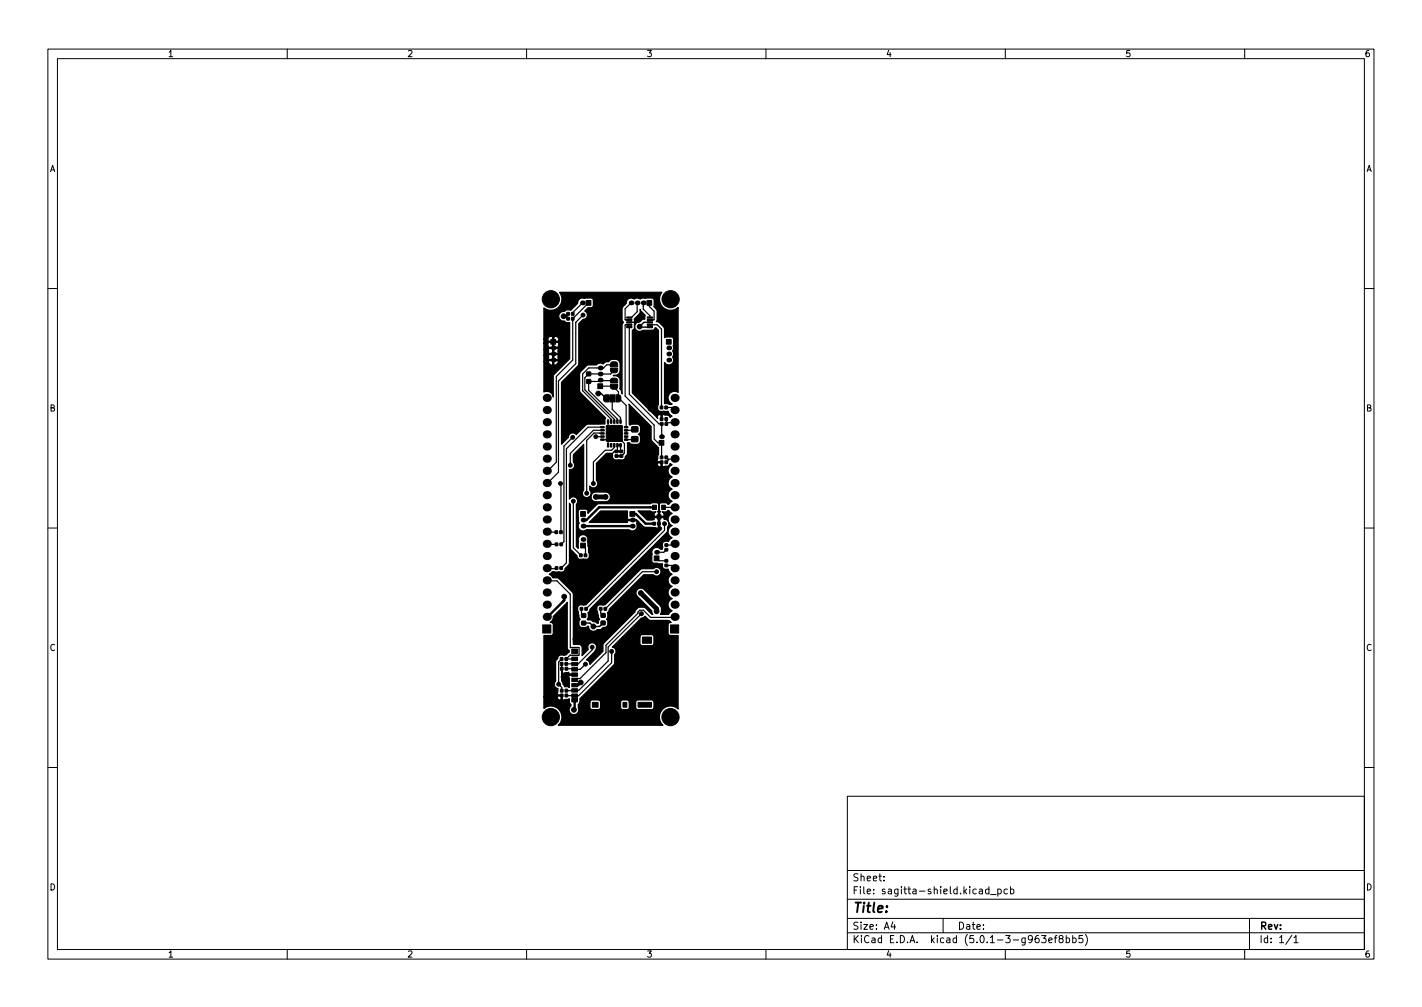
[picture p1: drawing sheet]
<svg xmlns="http://www.w3.org/2000/svg" width="297mm" height="210mm" viewBox="0 0 297 210" stroke-linecap="round" stroke-linejoin="round" font-family="sans-serif">
<defs><g id="words">
<text font-size="2.8" x="178" y="190.6">Title:</text>
<g font-size="2.1">
<text x="178" y="184">Sheet:</text>
<text x="178" y="186.7">File: sagitta-shield.kicad_pcb</text>
<text x="178" y="196.9">KiCad E.D.A. kicad (5.0.1-3-g963ef8bb5)</text>
<text x="178" y="194.1">Size: A4</text>
<text x="200" y="194.1">Date:</text>
<text x="263" y="194.1">Rev:</text>
<text x="263" y="196.9">Id: 1/1</text>
</g>
<g font-size="1.8">
<text x="35" y="11.9">1</text>
<text x="85" y="11.9">2</text>
<text x="135" y="11.9">3</text>
<text x="185" y="11.9">4</text>
<text x="235" y="11.9">5</text>
<text x="285" y="11.9">6</text>
<text x="10.3" y="35.9">A</text>
<text x="285.3" y="35.9">A</text>
<text x="10.3" y="85.9">B</text>
<text x="285.3" y="85.9">B</text>
<text x="10.3" y="135.9">C</text>
<text x="285.3" y="135.9">C</text>
<text x="10.3" y="185.9">D</text>
<text x="285.3" y="185.9">D</text>
<text x="35" y="199.9">1</text>
<text x="85" y="199.9">2</text>
<text x="135" y="199.9">3</text>
<text x="185" y="199.9">4</text>
<text x="235" y="199.9">5</text>
<text x="285" y="199.9">6</text>
</g>
</g></defs>
<g fill="none" stroke="#000" stroke-width=".21">
<path d="M10 10.2h277v190.1h-277zM12 12.2h273v186.1h-273zM60 10.2v2M110 10.2v2M160 10.2v2M210 10.2v2M260 10.2v2M10 60.2h2M285 60.2h2M10 110.2h2M285 110.2h2M10 160.2h2"/>
<path d="M177 166.3h108v32h-108zM285 160.2h2M60 198.3v2M110 198.3v2M160 198.3v2M177 194.8h108M177 191.8h108M177 187.8h108M177 181.8h108M184.6 183.8v.1M184.6 183v.1M186.5 192.5l-.4 1h1"/>
<path d="M186.9 193v1M197 191.8v3M206.6 185.7l-.5-.1-.2 .3 .1 .7h.6M206.6 185.1v1.5M206.9 186.8h1.2M208.4 185.7l.5-.1 .2 .3-.1 .7h-.6M208.4 185.6v1.5M210 198.3v2M210.4 185.7l-.4-.1-.3 .3 .2 .7h.5M211.1 185.7l.4-.1 .3 .3-.2 .7h-.5M211.1 185.1v1.5M217.6 195.3h.9l-.5 .6 .4 .1v.7l-.2 .1-.6-.1"/>
<path d="M219.1 196.3l.7-.1-.1-.3-.4-.1-.2 .2v.8h.6M220.2 195.8h.6M220.8 195.3l-.4 .2v1.3M221.5 196l-.3-.3 .1-.2 .2-.2 .4 .1 .2 .2-.1 .2-.6 .2-.2 .3 .1 .4 .2 .1h.3l.3-.3v-.2l-.3-.3M222.7 195.9l.4-.1 .3 .3-.1 .7h-.6M222.7 195.3v1.5M224.1 195.9l.4-.1 .3 .3-.2 .7h-.5M224.1 195.3v1.5M226.1 195.3h-.7v.7l.2-.1 .5 .1 .1 .2-.1 .5-.2 .1-.5-.1M226.7 195.1a1.72 1.72 0 0 1 0 2.3M260 198.3v2M261 191.8v6.5"/>
<path d="M269.9 195.3l-1.3 1.9M270.3 195.8l.4-.5v1.5M270.3 196.8h.8"/>
</g>
<g fill="#000" stroke="#000" stroke-width=".21">
<path d="M115.1 70.9h1v1h-1zM118.4 65.2l.5 .1v.5h-.5zM118.4 66.3h.5v.5h-.5zM119.4 65.2l.5 .1v.5h-.5zM119.4 66.3h.5v.5h-.5zM122.4 62.7h1v1h-1zM122.5 79.3h.9v.7h-.8zM122.5 77.7h.9v.7l-.8 .1zM127.6 79.1l.4-.1h.8l.2 .3v.7h-1.5zM127.6 75.7l.4-.2 .8 .1 .2 .3v.6h-1.5zM127.5 76.8h1.5v.8l-.4 .2h-.8l-.3-.3zM130.9 66.2h1.1v.2h-1.1z"/>
<path d="M130.9 66.7h1.1v.2h-1.1zM130.9 67.2h1.1v.2h-1.1zM130.9 67.7h1.1v.2h-1.1zM130.9 68.2h1.1v.2h-1.1zM135.1 62.7h1v1h-1zM135.2 68.2h1.1v.2h-1.1zM135.2 67.7h1.1v.2h-1.1zM135.2 67.2h1.1v.2h-1.1zM135.2 66.7h1.1v.2h-1.1zM135.2 66.2h1.1v.2h-1.1zM139.2 70.9h1v1h-1zM124.9 80.1h1v1h-1z"/>
<path d="M125.5 89.1l.7-.1v.3h-.7zM125.5 89.7h.7v.2l-.7 .1zM125.5 90.4l.7-.1v.3h-.7zM125.5 91h.7v.2l-.7 .1zM125.5 91.7l.7-.1v.3h-.7zM126.9 87.7h.3l-.1 .7-.2-.1zM126.9 92.6h.3l-.1 .7h-.2zM126.2 82.6l.9-.2v.5h.4v.6h-.4v.4h-.6l-.3-.2-.1-.8zM127.4 82.4h1v1.5h-1zM127.5 87.7h.3v.7l-.3-.1zM127.5 92.6h.3v.7h-.3zM128.2 87.7h.3l-.1 .7-.2-.1z"/>
<path d="M128.2 92.6h.3l-.1 .7h-.2zM128.5 95h.5l.1 .5h-.6zM128.5 94h.5l.1 .5h-.6zM127.5 80.3h1.5v.7l-.4 .3-.8-.1-.3-.3zM128.8 87.7h.3v.7l-.3-.1zM128.8 92.6h.3v.7h-.3zM128.6 82.4h.7l.3 .3 .1 .8-.3 .4h-.8zM129.5 87.7h.3l-.1 .7-.2-.1zM129.5 92.6h.3l-.1 .7h-.2zM126.7 88.9h3.2v3.2h-3.2zM129.5 94h.6v.5h-.6zM129.5 95h.6v.5h-.6z"/>
<path d="M130.4 91.7l.7-.1 .1 .3h-.7zM130.4 91h.7l.1 .2-.7 .1zM130.4 90.4l.7-.1 .1 .3h-.7zM130.4 89.7h.7l.1 .2-.7 .1zM130.4 89.1l.7-.1 .1 .3h-.7zM132 91.2h1.2v1h-1.2zM132 89.1h1.2v1l-1.2 .1zM137.9 84.8h.5v.6h-.5zM137.9 87.2h.6l-.1 .6h-.5zM137.9 95.2h.6l-.1 .6h-.5zM137.9 96.2h.6l-.1 .6h-.5zM138 88.2h.5v.6h-.5z"/>
<path d="M137.7 92h1v1h-1zM138.9 84.8h.5v.6h-.5zM138.9 87.2h.5v.6h-.5zM138.9 95.2h.5v.6h-.5zM138.9 96.2h.5v.6h-.5zM138.9 88.2h.6l-.1 .6h-.5zM116 110.8l.5 .1-.1 .5h-.5zM116 113.4h.5v.5h-.5zM116 118.3h.5v.6h-.5zM116.9 110.8l.5 .1v.5h-.5zM117 113.4h.5v.5h-.5zM117 118.3h.5v.6h-.5z"/>
<path d="M121.3 106.8h1v1h-1zM121.1 115.7h.5v.5h-.5zM121.3 113.4h1v1h-1zM122 115.7h.6l-.1 .5h-.5zM131.6 106.8h1v1h-1zM136.3 105.5h.8v.9h-.8zM136.4 109.1h.5v.5h-.5zM137.3 107.5h.8v.9h-.8zM136.7 116.1h1v1h-1zM137.4 109.1h.5v.5h-.5zM138.2 105.5h.8v.9h-.8zM138.9 116.8h.6v.5h-.6z"/>
<path d="M138.9 117.8h.6v.5h-.6zM138.9 113.6l.6-.1v.6h-.6zM138.9 114.5h.6v.5h-.6zM113.4 130.5h1.7v1.7h-1.7zM117.1 138.3h.5v.6h-.5zM117.1 137.3h.5v.6h-.5zM117.1 139.4h.5v.5h-.5zM118 138.3h.5v.6h-.5zM118 137.3h.5v.6h-.5zM118.1 139.4h.5v.5h-.5zM119.4 137.2h1.2v.7h-1.2zM119.4 138.3h1.2v.7h-1.2z"/>
<path d="M119.4 135.5h1.2v1h-1.2zM121.2 126.8l.5 .1v.5h-.5zM121.5 128.1h.8v.8h-.8zM121.5 129.7h.8v.8h-.8zM122.2 126.8l.5 .1v.5h-.5zM125.2 126.8l.5 .1v.5h-.5zM125.6 129.7h.8v.7l-.8 .1zM125.6 128.1h.8v.8h-.8zM126.2 126.8l.5 .1v.5h-.5zM134.2 133h1.9v1.3h-1.9zM140.1 130.5h1.7v1.7h-1.7zM117.1 144.9h.5v.6h-.5z"/>
<path d="M117.1 143.9h.5v.6h-.5zM118.1 144.9h.5v.6h-.5zM118.1 143.9h.5v.6h-.5zM119.4 145.9h1.2v.7h-1.2zM119.4 144.9h1.2v.7h-1.2zM119.4 139.4h1.2v.7h-1.2zM119.4 140.5h1.2v.7h-1.2zM119.4 141.6h1.2v.7h-1.2zM119.4 142.7h1.2v.7h-1.2zM119.4 143.8h1.2v.7h-1.2zM123.7 146.7h1.2v1h-1.2zM130.1 146.7h.8v1h-.8z"/>
<path d="M133.3 146.7h2.8v1h-2.8z"/>
<circle cx="115.1" cy="62.5" r="1.8"/>
<circle cx="117.7" cy="66" r=".5"/>
<circle cx="121.8" cy="65.8" r=".4"/>
<circle cx="129.2" cy="71.5" r=".4"/>
<circle cx="132.8" cy="71.5" r=".4"/>
<circle cx="133.6" cy="68.2" r=".5"/>
<circle cx="140.1" cy="62.5" r="1.8"/>
<circle cx="119.1" cy="97.1" r=".4"/>
<circle cx="119.6" cy="91.3" r=".4"/>
<circle cx="124.5" cy="91.2" r=".4"/>
<circle cx="125" cy="82.2" r=".5"/>
<circle cx="126.9" cy="89.1" r=".25"/>
<circle cx="126.9" cy="90.5" r=".25"/>
<circle cx="126.9" cy="91.9" r=".25"/>
<circle cx="128.3" cy="89.1" r=".25"/>
<circle cx="128.3" cy="90.5" r=".25"/>
<circle cx="128.3" cy="91.9" r=".25"/>
<circle cx="129.7" cy="90.5" r=".25"/>
<circle cx="129.7" cy="89.1" r=".25"/>
<circle cx="129.7" cy="91.9" r=".25"/>
<circle cx="134.9" cy="89.1" r=".5"/>
<circle cx="135.9" cy="85.3" r=".5"/>
<circle cx="117.1" cy="101" r=".4"/>
<circle cx="119.8" cy="104.6" r=".4"/>
<circle cx="122.6" cy="103" r=".4"/>
<circle cx="124" cy="101" r=".4"/>
<circle cx="124.5" cy="103.8" r=".5"/>
<circle cx="126.5" cy="103.8" r=".5"/>
<circle cx="137.2" cy="119.4" r=".4"/>
<circle cx="138.8" cy="109.3" r=".4"/>
<circle cx="117.2" cy="133.5" r=".5"/>
<circle cx="117.9" cy="124.6" r=".5"/>
<circle cx="120.2" cy="133.5" r=".5"/>
<circle cx="122.3" cy="138.7" r=".4"/>
<circle cx="123.7" cy="135.1" r=".4"/>
<circle cx="124" cy="130.8" r=".5"/>
<circle cx="127.8" cy="136" r=".4"/>
<circle cx="133.9" cy="123.8" r=".5"/>
<circle cx="134" cy="128.1" r=".4"/>
<circle cx="137.2" cy="127.6" r=".5"/>
<circle cx="115.1" cy="149.7" r="1.8"/>
<circle cx="115.4" cy="141.3" r=".5"/>
<circle cx="116.7" cy="142.9" r=".4"/>
<circle cx="117.7" cy="141.3" r=".5"/>
<circle cx="119.9" cy="148.2" r=".5"/>
<circle cx="121.3" cy="142.5" r=".5"/>
<circle cx="140.1" cy="149.7" r="1.8"/>
</g>
<g fill="#000">
<circle cx="115.6" cy="72.6" r=".5"/>
<circle cx="115.6" cy="73.9" r=".5"/>
<circle cx="115.6" cy="75.2" r=".5"/>
<circle cx="121.7" cy="63.2" r=".5"/>
<circle cx="125.4" cy="76.8" r=".5"/>
<circle cx="125.4" cy="78.1" r=".5"/>
<circle cx="125.4" cy="79.4" r=".5"/>
<circle cx="131.8" cy="63.2" r=".5"/>
<circle cx="133.1" cy="63.2" r=".5"/>
<circle cx="134.4" cy="63.2" r=".5"/>
<circle cx="139.7" cy="72.6" r=".5"/>
<circle cx="139.7" cy="73.9" r=".5"/>
<circle cx="139.7" cy="75.2" r=".5"/>
<circle cx="114.2" cy="95.8" r=".85"/>
<circle cx="114.2" cy="83.1" r=".85"/>
<circle cx="114.2" cy="85.6" r=".85"/>
<circle cx="114.2" cy="98.3" r=".85"/>
<circle cx="114.2" cy="93.2" r=".85"/>
<circle cx="114.2" cy="88.1" r=".85"/>
<circle cx="114.2" cy="90.7" r=".85"/>
<circle cx="138.2" cy="91.2" r=".5"/>
<circle cx="140.9" cy="93.2" r=".85"/>
<circle cx="140.9" cy="98.3" r=".85"/>
<circle cx="140.9" cy="90.7" r=".85"/>
<circle cx="140.9" cy="88.1" r=".85"/>
<circle cx="140.9" cy="85.6" r=".85"/>
<circle cx="140.9" cy="83.1" r=".85"/>
<circle cx="140.9" cy="95.8" r=".85"/>
<circle cx="114.2" cy="103.4" r=".85"/>
<circle cx="114.2" cy="116.1" r=".85"/>
<circle cx="114.2" cy="113.5" r=".85"/>
<circle cx="114.2" cy="118.6" r=".85"/>
<circle cx="114.2" cy="111" r=".85"/>
<circle cx="114.2" cy="105.9" r=".85"/>
<circle cx="114.2" cy="100.8" r=".85"/>
<circle cx="114.2" cy="108.5" r=".85"/>
<circle cx="121.8" cy="109.8" r=".5"/>
<circle cx="121.8" cy="112.6" r=".5"/>
<circle cx="121.8" cy="108.6" r=".5"/>
<circle cx="132.1" cy="108.6" r=".5"/>
<circle cx="132.1" cy="109.8" r=".5"/>
<circle cx="137.2" cy="115.3" r=".5"/>
<circle cx="140.9" cy="116.1" r=".85"/>
<circle cx="140.9" cy="118.6" r=".85"/>
<circle cx="140.9" cy="111" r=".85"/>
<circle cx="140.9" cy="108.5" r=".85"/>
<circle cx="140.9" cy="103.4" r=".85"/>
<circle cx="140.9" cy="100.8" r=".85"/>
<circle cx="140.9" cy="105.9" r=".85"/>
<circle cx="140.9" cy="113.5" r=".85"/>
<circle cx="114.2" cy="126.2" r=".85"/>
<circle cx="114.2" cy="123.7" r=".85"/>
<circle cx="114.2" cy="128.8" r=".85"/>
<circle cx="114.2" cy="121.2" r=".85"/>
<circle cx="140.9" cy="126.3" r=".85"/>
<circle cx="140.9" cy="128.8" r=".85"/>
<circle cx="140.9" cy="123.7" r=".85"/>
<circle cx="140.9" cy="121.2" r=".85"/>
</g>
<g fill="none" stroke="#000" stroke-width=".5">
<path d="M117.7 66h.5M118.2 66l.5 .5M118.7 65.5l-.5 .5M126.8 91.8l.2 .2M127 88.9l-.1 .2M128.8 95.2h1M121.8 109.8h10.3M132.1 107.3h.7l2.1 2h1.8M132.1 108.6h.7l.5 .5M136.7 105.9h-11.5l-2.7 2.7h-.7M137.7 107.9v1.4M117.9 124.6v.7l-3.6 3.6"/>
<path d="M120 146.2v1.9l-.1 .1M121.3 142.5l-.5 .6h-.8"/>
</g>
<g fill="none" stroke="#000" stroke-width=".25">
<path d="M121.7 63.2l-2.1 2.1v.2M121.8 65.8h.1M121.8 65.8l-1.5 1.5v8.6l-3.6 3.7v19l-2.4 2.4M122.9 63.2l-3.3 3.3v8.7l-3.4 3.4v17.9l-1.9 1.9M125.3 78.1h.1M128.2 79.5h-2.7l-.1-.1-.3 .2h-2.1v1.9l6 6v.5M128.2 77.5l-.7 .6h-4.5l-.8 .8v2.5l6.1 6.1v.5M128.2 76.2h-1.5l-.6 .6h-3.1l-1.3 1.3v3.5l6 5.9v.5M131.5 67.8l-.9 .1v14.8l6.1 6.1v2.9l.7 .8h.8v3M131.5 68.3v14l6.2 6.2h.5v2.7M131.5 67.3h2M131.8 63.2l-1.2 1.3v2.2l.9 .1"/>
<path d="M133.1 63.2v1.9l-1.2 1.2h-.4M134.4 63.2v1.3l1.4 1.4v.4M135.6 63.2v.8l1 1v1.7l-.8 .1M135.8 67.8h1.5l.9 .9v16.4M119.6 91.3l-1.8 1.8v20l-.6 .6M125.4 91.1h.4l-1.3 .1M125.4 80.6h2.6l1.2 1.2v1.3l1.6 1.6v4.5M125.8 91.8h1M125.8 89.2h-3l-4.5 4.5v23.8l-1.1 1.1M125.8 89.8h-1.8l-4.9 4.9v2.4M125.8 90.5l-1.7-.1-1.5 1.5v11.1M127 88v.9"/>
<path d="M127 92v1M127.9 83.1v2.4l1.7 1.7v.8M128.3 93v.4l-.5 .6h-1.4l-2.4 2.5v4.5M129 93v1.1l-.2 .2M129.6 93v1.1l.2 .2M129.7 91.9l.7 .7v2l-.6 .6M130.1 94.9h.1M130.8 91.1v.7l1.8-.1M132.6 89.6l-.2 .2h-1.6v.7M135.9 85.3h.1M139.1 85.1h1.3l.6 .6M139.2 95.5l.3 .4"/>
<path d="M139.2 87.5v.5l.2 .3M139.4 88.3l-.2 .2M139.4 88.3h1.6M139.5 95.9h1.5M139.5 95.9v.2l-.3 .4M114.3 113.7h2M114.3 111.1h1.9M114.4 118.6l-.1 .1h1.8l.2-.1M117.1 101l.1 10.1M117.2 101h.1M119.8 104.6v9.8l1.5 1.5M121.8 108.6h.3"/>
<path d="M121.8 113.9l.5 .5v1.5M132 109.8h.1M137.2 119.4h.1M137.2 116.6l.5 .5h1.5M137.2 119.4h-3l-7.8 7.7M137.7 109.3h-.1M138.6 105.9h2.3l.1 .1M138.8 109.3h.1M138.8 109.3v1.4l-16.4 16.4M139.2 114.8l-.5 .5h-1.5M139.2 118.1h1.1l.7 .6M141 113.7l-.2 .1h-1.6"/>
<path d="M114.3 121.3h2l2.8 2.8v11.1h1.8l.1 1.6h-1.9l-.8 .8h1.7M117.3 137.6l-.6 .6v4.7l.6 .6v.7M121.5 127.1v1l.4 .4M122.3 138.7l-1.1 1.1-2.9-.2M123.7 135.1v.6l-3 3-2.4-.1M125.5 127.1v.9l.5 .5M127.8 136v2.4l-6.9 6.9-2.6-.1M134 128.1l-7 7v2.9l-6.1 6.2h-2.6M141 128.9h-5.1l-1.5-1.5h-.8l-.3 .4v.2l-6.7 6.7v1.6l-5.4 5.4h-.9l-.3 .3M119.2 140.9h.8"/>
</g>
<path d="M135.8 67.3h-1.3l-.9 .9 .1 .1h2.1M125 82.2h.1M125 82.2h.6l1 1M128.8 94.3h-.4l-.5 .4M129 93h.6M131.4 108.6h.7M137.6 109.3v.5l.6 .5M117.3 138.6v2.4l.4 .3 .5-.4h1.8M121.8 130.2l1.4-.1 .8 .7h1.2l.8-.7 .1 .1" fill="none" stroke="#000" stroke-width=".3"/>
<path d="M124.5 103.8h2M133.9 123.8l3.3 3.3v.5" fill="none" stroke="#000" stroke-width="1"/>
<path d="M133.7 64.6l.2 .4 .9 .9-.1 .7-.5 .1-.5 .5a1.01 1.01 0 0 0-1.1 1.3 1.01 1.01 0 0 0 1.7 .5l2.1-.1 .3-.1 .1-.4h.2l.5 .6v15.5a.93 .93 0 0 0 0 1.2 .93 .93 0 0 0 1.2 .2h.9l.2 .5 .6 .5-.4 .3a1.3 1.3 0 0 0-1.7-.5v.9h-.2v-.9a.47 .47 0 0 0-.7 0 .47 .47 0 0 0 0 .7l-5.3-5.4v-13.1a.64 .64 0 0 0 .4-.8l.1-.6-.2-.2 .2-.2-.1-.5 1.1-1.2zM113.6 64.3a2.32 2.32 0 0 0 3.1-.2 2.32 2.32 0 0 0 .2-3.1h21.4l-.3 .4a2.32 2.32 0 0 0 .7 2.9 2.32 2.32 0 0 0 3-.1v17.7l-.3-.1a1.37 1.37 0 0 0-1.7 .8 1.37 1.37 0 0 0 .7 1.7l-.6 .1-.4-.1h-.6v-8.6a1.05 1.05 0 0 0 1.5 .3 1.05 1.05 0 0 0 .2-1.5 1.36 1.36 0 0 0 0-1.3l.2-.6-.1-2-.4-.2h-1.1l-.3 .1v-2l-1.2-1.2-.5-.1 .2-.5v-1.8l-.7-.9v-1.5l-.4-.3-1.4 .1-.4-.1a1.3 1.3 0 0 1-1.3 0 1.3 1.3 0 0 1-1.2 0 1 1 0 0 0-1.1 1.1l-.8 .8-.1 .4 .1 2.4 .3 .4-.4 .6v14.4l-.1-.7-.3-.4v-1.8a1.01 1.01 0 0 0-1-.9h-.4l.4-.2a1.01 1.01 0 0 0 1-1v-1.3a1.02 1.02 0 0 0-1-1l-.8 .1-.6 .4a1.04 1.04 0 0 0-1.1 .5 1.01 1.01 0 0 0-1.4 .2h-1.9l-1.5 1.5-.1 4 5.4 5.6-.1 .3v.9l-3.8 .1-2.2 2.2a.91 .91 0 0 0-1.1-.4 .91 .91 0 0 0-.6 .9l-1.4 1.5v-13l3.6-3.6v-8.6l1-.9a.91 .91 0 0 0 .8-.8 .91 .91 0 0 0-.6-1l.7-.6 1-.2 .1-.3v-1.1l-.1-.3-.3-.2-1.4 .1a1.01 1.01 0 0 0-1.4 1l-1.4 1.4h-.2a1.17 1.17 0 0 0-1.3 .3 1.04 1.04 0 0 0-1.1 1.1 1.04 1.04 0 0 0 1.3 1 .92 .92 0 0 0 1 .2v7.6l-3.4 3.5v4.5a1.35 1.35 0 0 0-2-1.1v-6.3h.9l.2 .4 .6 .4 .1-.2v-.8h.3v.8a.67 .67 0 0 0 .8-.8h-1.9l-.1 .2h-.9v-1.3h.9l.1 .3-.1 .4 .1 .2h.8v-1.1h.3v1.1h.8l.2-.2-.2-.4 .2-.3-.2-.2h-1.9l-.1 .2h-.9v-1.3h.9l.1 .4-.1 .3 .1 .2h.8v-1h.3v1h.8l.2-.2-.2-.3 .2-.4-.2-.1h-1.9l-.1 .1h-.9v-1.2h.8l.2 .8h.8v-1h.3v1h.8l.2-.6-.2-.4h-1.9l-.2 .2h-.8v-.9h.8l.2 .4h.8v-.8h.3v.8h.8l.2-.1a.64 .64 0 0 0-.2-.7 .64 .64 0 0 0-.8 0l-.4-.2a.68 .68 0 0 0-.9 .6h-.8zM128.7 94.1h1.1v.2l-1.1 .1zM129.5 92.8h.3v.3h-.3zM119.8 94.9l2.1-2.1v9.5a.91 .91 0 0 0-.1 1.3 .91 .91 0 0 0 1.3 .2h.3l.3 .6 .7 .4 2.4-.1 .5-.4 .2-.5-.2-.7-.7-.4-2.4 .1-.6 .4-.2 .6h-.3a.9 .9 0 0 0 .1-1.5v-.8a.91 .91 0 0 0 1.4 .1 .91 .91 0 0 0 0-1.3v-3.5h12.7a.51 .51 0 0 0 .2 .5 .51 .51 0 0 0 .6 0v-.7h-.7l-.1 .2h-12.7l2.1-2.2h1.1l.2 .3a.86 .86 0 0 0 .2 1 .86 .86 0 0 0 1 .1h.3a.8 .8 0 0 0 1.1-.6l.5-.7v-2.2l.4-.1 .5 .4h1a.76 .76 0 0 0 .8-.8l-.1-.9-.4-.4 .4-.4 .1-1a.76 .76 0 0 0-.8-.7h-1l-.4 .2-.2-.2v-4.2l4.6 4.6 .1 2.9 1.5 1.6v1.4l-.3 1.3 .1 .2h.9v.9l.2 .2 .5-.2a.73 .73 0 0 0 1-.5l.4 .2a1.37 1.37 0 0 0-.8 1.3 1.37 1.37 0 0 0 .8 1.3 1.36 1.36 0 0 0-.8 1.2 1.36 1.36 0 0 0 .8 1.3 1.36 1.36 0 0 0-.8 1.3 1.36 1.36 0 0 0 .8 1.3l-.7 .6-.6-.3h-.9l-.3 .1-.2 .4v1l.3 .3-.2 .2v.8h.7l.2-.2v-.3l-.4-.4h.8l.4-.3h.2l.7 .6a1.37 1.37 0 0 0-.8 1.3 1.37 1.37 0 0 0 .8 1.2 1.36 1.36 0 0 0-.8 1.3 1.36 1.36 0 0 0 .8 1.3l-.4 .3-.4 .5a.93 .93 0 0 0-1.1 .1 .93 .93 0 0 0-.1 1.2v.3h-.5a1.03 1.03 0 0 0-1.3-.2 1.03 1.03 0 0 0-.4 1.3l-.1 1.3 .2 .3 2.1 .3a.85 .85 0 0 0 .2 1 .85 .85 0 0 0 1 .1l.2 .6 .6 .5a1.37 1.37 0 0 0-.8 1.3 1.37 1.37 0 0 0 .8 1.2 1.36 1.36 0 0 0-.8 1.3 1.36 1.36 0 0 0 .8 1.3 1.36 1.36 0 0 0-.8 1.3 1.36 1.36 0 0 0 .8 1.2l-.4 .3-.3 .5h-1.8l.3-.5v-.7l-.3-.7-3.4-3.4-.6-.2-.6 .2-.4 .6 .1 .7 3.1 3.2 .3 .8h-.2l-1.6-1.5-1.3 .1-.6 .5-.1 .4-6.5 6.5-.1 .3v1.4l-2.8 2.7a.9 .9 0 0 0-.7-.9l1.8-1.9a.94 .94 0 0 0 .2-1.2 .94 .94 0 0 0-1.2-.4 .94 .94 0 0 0-.4 1.3l-1.3 1.3-.1-2-.5-.3-1.2-.1v-7.6h.8l.3 2 .3 .4-.1 .2a1.33 1.33 0 0 0 0 1.3l.6 .2h.6l.5-.2h.1v.1a1.01 1.01 0 0 0 .7 .9 1.01 1.01 0 0 0 1.1-.3h.7l.6-.5h.2a.73 .73 0 0 0 .8-.7v-.6l-.3-.4 .3-.4-.1-1 .2-.2 .2-.5 7.2-7.2h2a.91 .91 0 0 0 1.3 0 .91 .91 0 0 0 0-1.3 .91 .91 0 0 0-1.3 0l-2.7 .1-7.4 7.5h-.4a.93 .93 0 0 0-1.2 .2 .93 .93 0 0 0 0 1.2l.2 1.2 .3 .4-.2 .3-.1 .5-1.1-.3-.4-.3-.9-.2 .3-.4-.1-1 .3-.2 .1-.5 16.1-16 .1-.3 .1-1a.91 .91 0 0 0 .1-1 .91 .91 0 0 0-.9-.5l-.2-.3h-.7v2l.1 .2h.3v.2l-15.8 15.8h-.7a.77 .77 0 0 0-1.1 .6h-.8v-2.8l-.2-.5-2.9-2.9-1.2-.1-.3-.4-.5-.3 .7-.5h1.5a.77 .77 0 0 0 1.1-.7l.8-.8 .2-.4v-12.4l.1 .2v9.2l1.4 1.6a.91 .91 0 0 0 1.4 .6 .88 .88 0 0 0 1.1-.2 .88 .88 0 0 0-.1-1.2l-.2-2.2a1.02 1.02 0 0 0-.9-1.5 1.02 1.02 0 0 0-.9 1.5l-.1 1.4-.4-.4v-5.5h.4l.2 .6a1.01 1.01 0 0 0 .1 1.4 1.01 1.01 0 0 0 1.4 0l9 .1a1.01 1.01 0 0 0 1.3-.1 1.01 1.01 0 0 0 .1-1.3l.3-.6 1.4 1.3 2.8 .3 .1-.2v-2h-.7l-.2 .4-1.4 .1-1.9-1.9h2.6l.3 .2h.8a.57 .57 0 0 0-.2 .9h.7v-.8l-.2-.2 .3-.3v-1.1l-.4-.4h-1l-.3 .2h-10.7l-.6 .2-1.8 1.8v-.6l-.3-.3-1.5 .1-.2 .3 .1 1.4-.1 .5h-.4v-3.3a.91 .91 0 0 0-.1-1.4 .91 .91 0 0 0-1.3 .3v-6.1a.91 .91 0 0 0 1-.6 .91 .91 0 0 0-.2-1zM123.1 109.1l2.4-2.4h5.6l-.1 1.6 .1 .2h1.1v.2h-1.1l-.1 .2 .1 .2zM117.3 138.5h.2l-.1 .3h-.1zM117.4 139.4l.1 1 .1 .2 1.2-.3 .2 .4h1.2v.3h-1.2l-.2 .1 .2 2.5-.4-.2h-.6l-.7-1.2v-2.6zM118.5 125.8v9.4l.1 .4 .3 .2v.4l-.7 .6h-.5a.79 .79 0 0 0-1.2 .7l-.4 .6-.1 4.2a.91 .91 0 0 0 .6 1.5l-.2 1.1 .2 .2h.9v.9l.1 .2 1.3-.3v.8l.4 .3v.4a1.01 1.01 0 0 0-.3 1.4 1.01 1.01 0 0 0 1.4 .3 1.01 1.01 0 0 0 .4-1.3v-.8l.3-.3h2.1l.1 1.2 .4 .3h1.2l.4-.2 .1-.2 .1-1.1h4.1v1.1l.2 .2 .2 .2h.9l.5-.3 .1-1.2h1.3v1.1l.3 .3 3 .1 .4-.3 .1-1.3-.1-.3-.4-.2-2.9 .1-.3 .2-.1 .3h-1.3l-.2-.4-.4-.2-1 .1-.3 .5h-4.1l-.1-.3-.4-.2-1.3-.1-.3 .2-.2 .4h-2.1v-.9l7.2-7.1 .1-2a.91 .91 0 0 0 .2-1 .91 .91 0 0 0-.7-.6l2.1-2.1h3.7v1.4l.2 .3 2.4 .1 .3-.4v-1.4l-.1-.4-.3-.1h-2.1l-.3 .2-.1 .3h-3.7l4-4 .4-.1 .3-.3 1.1 .9h4l.4 .5-.4 .1-.2 .3v2.1l.4 .2h1.7v15.4l-.2-.2a2.32 2.32 0 0 0-3.2 .3 2.32 2.32 0 0 0 .2 3.2h-21.9l.3-.2a2.32 2.32 0 0 0-.2-3.1 2.32 2.32 0 0 0-3.1-.2v-2.4h2.8a.51 .51 0 0 0 .2 .5 .51 .51 0 0 0 .6 0v-.7h-.6l-.2 .2h-2.8v-12.8h1.5l.3-.2 .2-.3v-1.8a.55 .55 0 0 0-.7-.4l.6-.7 .1-.6z" fill="#000" stroke="#000" stroke-width=".25"/>
<use href="#words"/>
</svg>
